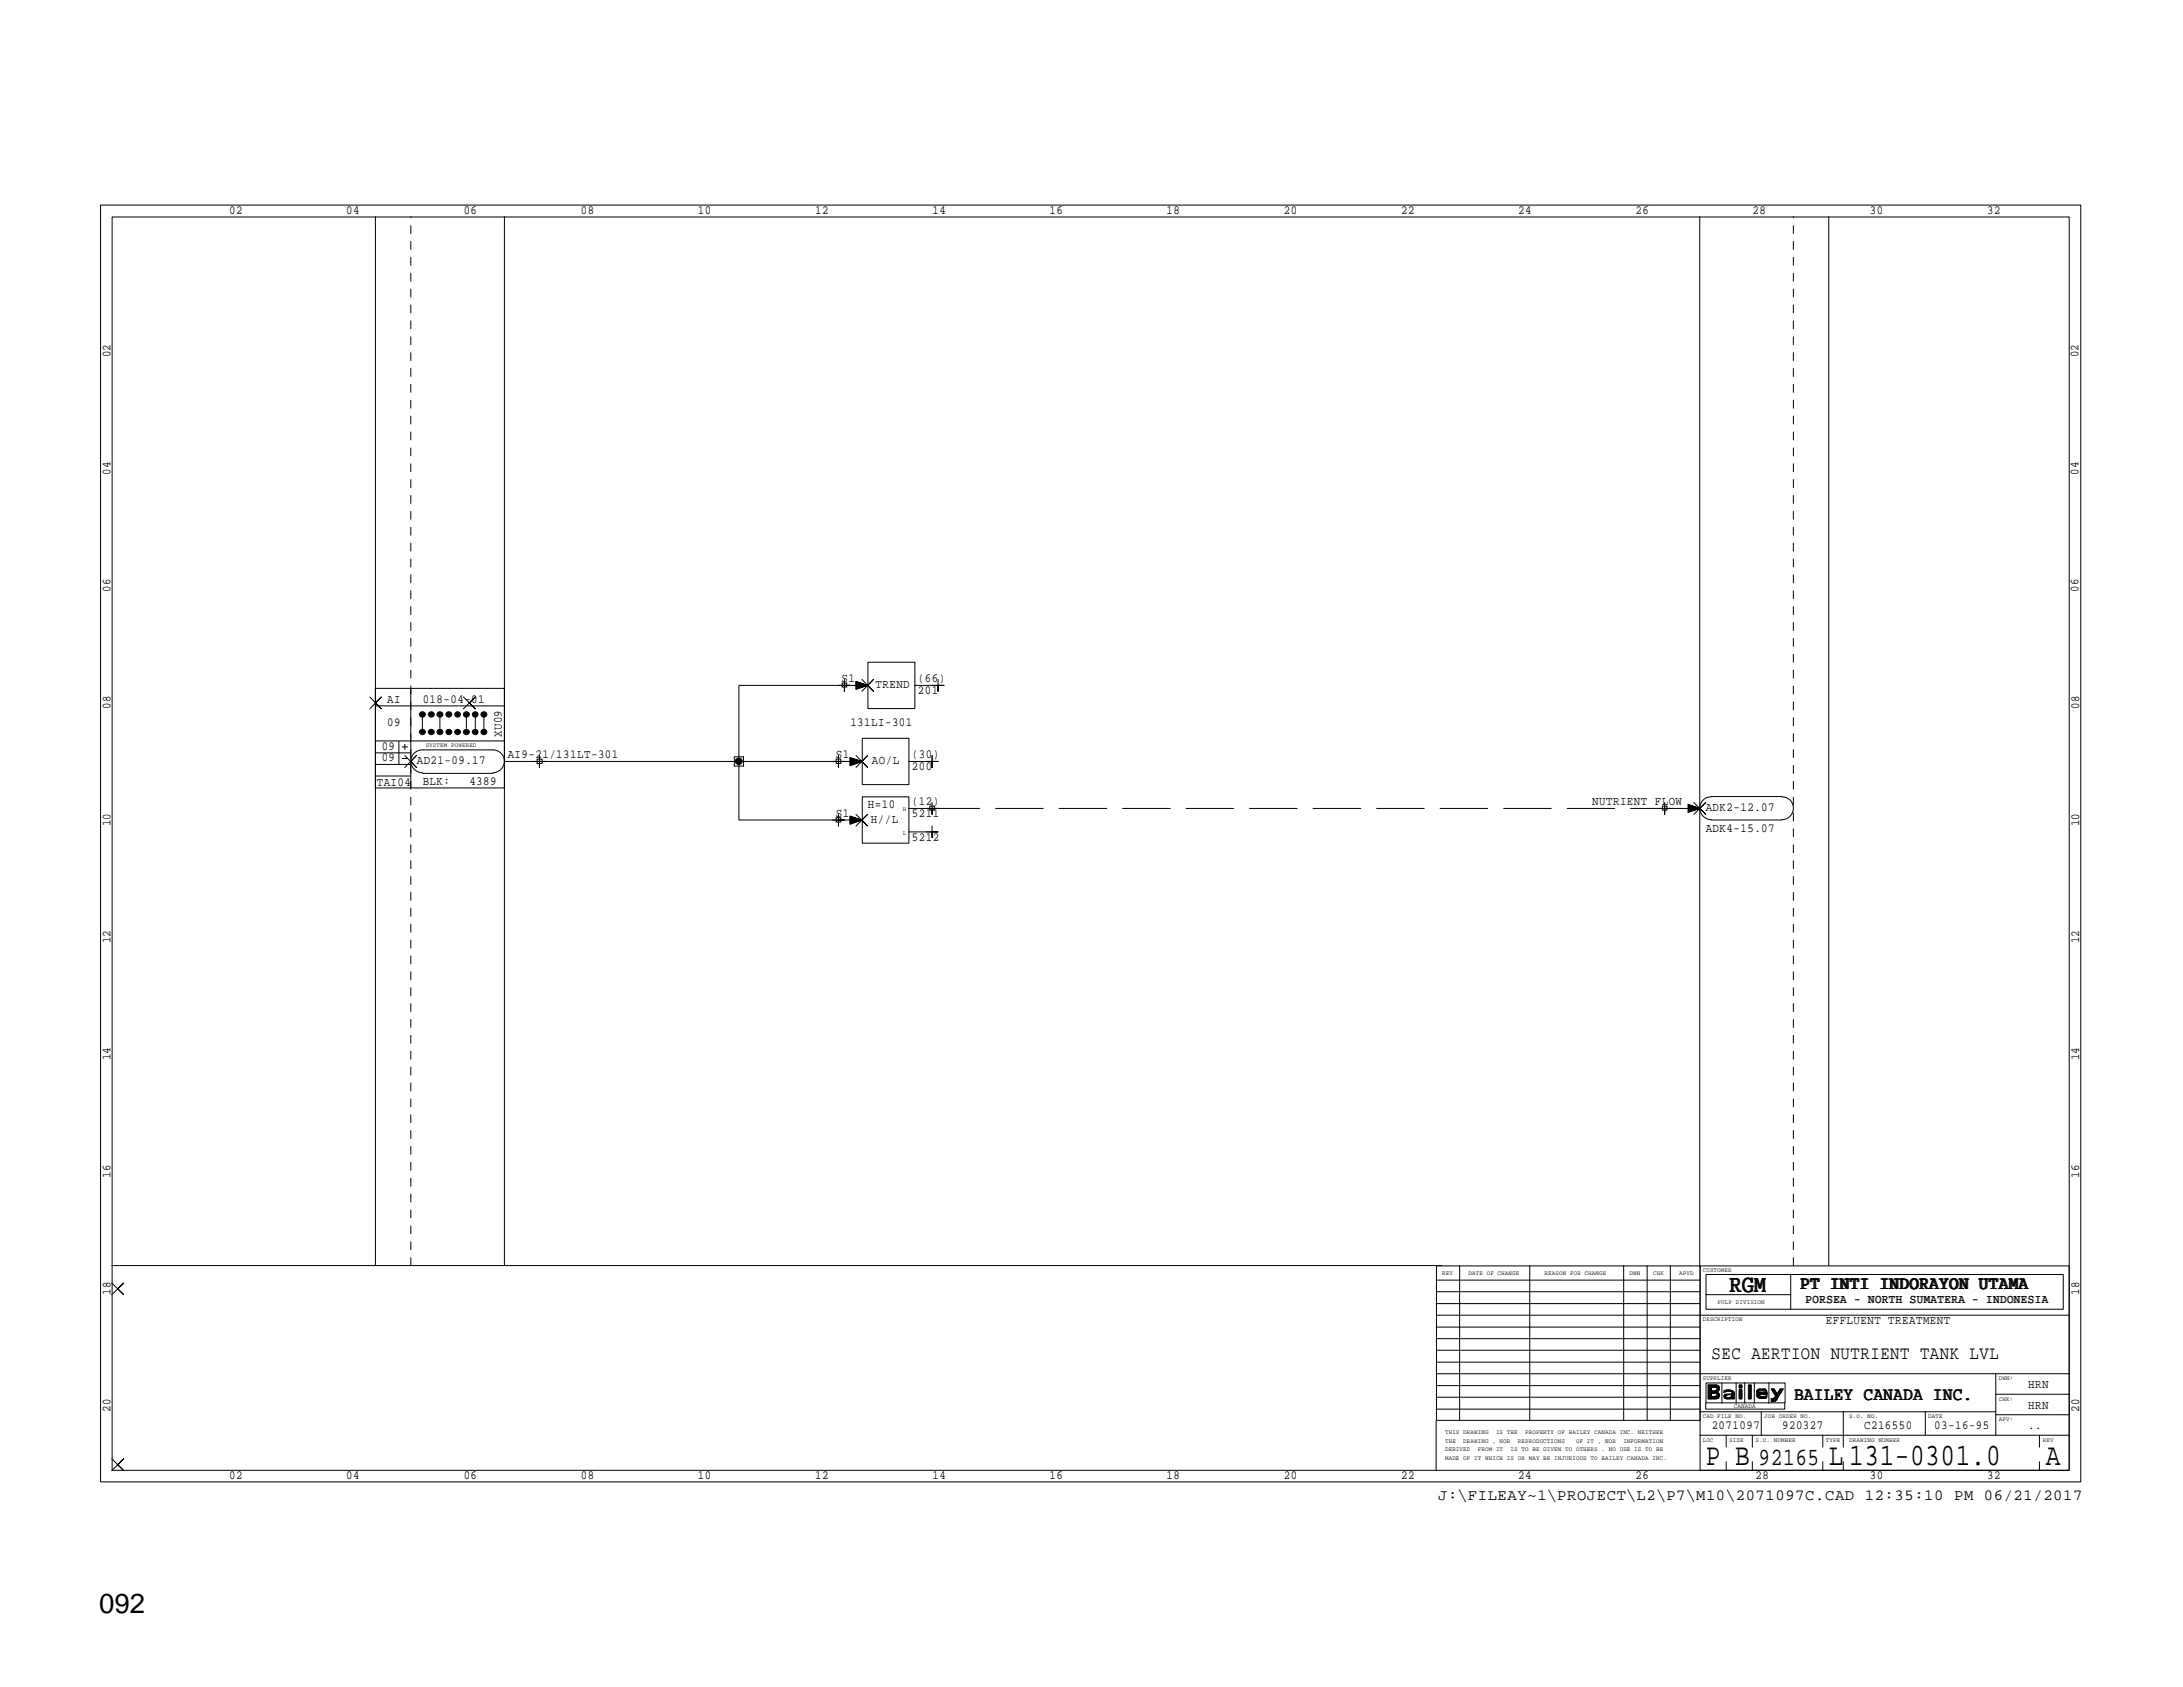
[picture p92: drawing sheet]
<svg xmlns="http://www.w3.org/2000/svg" width="279mm" height="216mm" viewBox="0 0 279 216" stroke-linecap="round" stroke-linejoin="round" font-family="sans-serif">
<defs><g id="words">
<g font-size="4">
<text x="218.3" y="187.5">P B</text>
<text x="234.1" y="187.5">L 131-0301.0</text>
<text x="261.8" y="187.5">A</text>
</g>
<text font-size="3.5" x="12.7" y="206.4">092</text>
<g font-size="3.2">
<text x="221.3" y="165.3">RGM</text>
<text x="225.1" y="187.5">92165</text>
</g>
<g font-size="2.4">
<text x="230.5" y="164.9">PT INTI INDORAYON UTAMA</text>
<text x="219.1" y="173.9">SEC AERTION NUTRIENT TANK LVL</text>
<text x="229.7" y="179.2">BAILEY CANADA INC.</text>
</g>
<text font-size="2" x="184.1" y="192">J:\FILEAY~1\PROJECT\L2\P7\M10\2071097C.CAD 12:35:10 PM 06/21/2017</text>
<g font-size="1.6">
<text x="29.3" y="27.3">02</text>
<text x="44.3" y="27.3">04</text>
<text x="59.4" y="27.3">06</text>
<text x="74.3" y="27.3">08</text>
<text x="89.3" y="27.3">10</text>
<text x="104.3" y="27.3">12</text>
<text x="119.3" y="27.3">14</text>
<text x="134.3" y="27.3">16</text>
<text x="149.3" y="27.3">18</text>
<text x="164.3" y="27.3">20</text>
<text x="179.3" y="27.3">22</text>
<text x="194.3" y="27.3">24</text>
<text x="209.3" y="27.3">26</text>
<text x="224.3" y="27.3">28</text>
<text x="239.3" y="27.3">30</text>
<text x="254.3" y="27.3">32</text>
<text x="14.1" y="45.7" transform="rotate(-90 14.1 45.7)">02</text>
<text x="266" y="45.7" transform="rotate(-90 266 45.7)">02</text>
<text x="14.1" y="60.7" transform="rotate(-90 14.1 60.7)">04</text>
<text x="266" y="60.7" transform="rotate(-90 266 60.7)">04</text>
<text x="14.1" y="75.7" transform="rotate(-90 14.1 75.7)">06</text>
<text x="266" y="75.7" transform="rotate(-90 266 75.7)">06</text>
<text x="49.6" y="90">AI</text>
<text x="54.1" y="90">018-04-01</text>
<text x="107.7" y="87.3">S1</text>
<text x="112.1" y="88.1">TREND</text>
<text x="117.5" y="88.8">201</text>
<text x="117.5" y="87.3">(66)</text>
<text x="14.1" y="90.7" transform="rotate(-90 14.1 90.7)">08</text>
<text x="48.9" y="95.9">09</text>
<text x="49.6" y="93">09</text>
<text x="64.2" y="94.3" transform="rotate(-90 64.2 94.3)">XU09</text>
<text x="108.8" y="93">131LI-301</text>
<text x="266.1" y="90.7" transform="rotate(-90 266.1 90.7)">08</text>
<text x="48.2" y="100.6">TAI04</text>
<text x="48.9" y="97.5">09</text>
<text x="53.3" y="97.8">AD21-09.17</text>
<text x="54.1" y="100.5">BLK:</text>
<text x="60.1" y="100.5">4389</text>
<text x="65" y="97.1">AI9-21/131LT-301</text>
<text x="107" y="97.1">S1</text>
<text x="111.6" y="97.8">AO/L</text>
<text x="116.7" y="98.6">200</text>
<text x="116.7" y="97.1">(30)</text>
<text x="14.1" y="105.7" transform="rotate(-90 14.1 105.7)">10</text>
<text x="107" y="104.6">S1</text>
<text x="111.1" y="103.5">H=10</text>
<text x="111.5" y="105.3">H//L</text>
<text x="116.7" y="104.6">5211</text>
<text x="116.7" y="107.6">5212</text>
<text x="116.7" y="103.1">(12)</text>
<text x="203.8" y="103.1">NUTRIENT FLOW</text>
<text x="218.3" y="103.8">ADK2-12.07</text>
<text x="218.3" y="106.4">ADK4-15.07</text>
<text x="266.1" y="105.7" transform="rotate(-90 266.1 105.7)">10</text>
<text x="14.1" y="120.7" transform="rotate(-90 14.1 120.7)">12</text>
<text x="266.1" y="120.7" transform="rotate(-90 266.1 120.7)">12</text>
<text x="14.1" y="135.7" transform="rotate(-90 14.1 135.7)">14</text>
<text x="266.1" y="135.7" transform="rotate(-90 266.1 135.7)">14</text>
<text x="14.1" y="150.7" transform="rotate(-90 14.1 150.7)">16</text>
<text x="266.1" y="150.7" transform="rotate(-90 266.1 150.7)">16</text>
<text x="14.1" y="165.7" transform="rotate(-90 14.1 165.7)">18</text>
<text x="231.1" y="166.8">PORSEA - NORTH SUMATERA - INDONESIA</text>
<text x="266.1" y="165.7" transform="rotate(-90 266.1 165.7)">18</text>
<text x="233.7" y="169.4">EFFLUENT TREATMENT</text>
<text x="259.6" y="177.7">HRN</text>
<text x="14.1" y="180.7" transform="rotate(-90 14.1 180.7)">20</text>
<text x="219.1" y="182.9">2071097</text>
<text x="228.1" y="182.9">920327</text>
<text x="238.6" y="182.9">C216550</text>
<text x="247.6" y="182.9">03-16-95</text>
<text x="259.6" y="180.3">HRN</text>
<text x="259.6" y="182.9">..</text>
<text x="266.1" y="180.7" transform="rotate(-90 266.1 180.7)">20</text>
<text x="29.3" y="189.3">02</text>
<text x="44.3" y="189.3">04</text>
<text x="59.4" y="189.3">06</text>
<text x="74.3" y="189.3">08</text>
<text x="89.3" y="189.3">10</text>
<text x="104.4" y="189.3">12</text>
<text x="119.3" y="189.3">14</text>
<text x="134.3" y="189.3">16</text>
<text x="149.3" y="189.3">18</text>
<text x="164.3" y="189.3">20</text>
<text x="179.3" y="189.3">22</text>
<text x="194.3" y="189.3">24</text>
<text x="209.3" y="189.3">26</text>
<text x="224.7" y="189.3">28</text>
<text x="239.3" y="189.3">30</text>
<text x="254.3" y="189.3">32</text>
</g>
<g font-size=".8">
<text x="54.5" y="95.6">SYSTEM POWERED</text>
<text x="115.6" y="106.8">L</text>
<text x="115.6" y="103.8">H</text>
<text x="184.6" y="163.1">REV</text>
<text x="188" y="163.1">DATE OF CHANGE</text>
<text x="197.7" y="163.1">REASON FOR CHANGE</text>
<text x="208.6" y="163.1">DWN</text>
<text x="211.6" y="163.1">CHK</text>
<text x="214.9" y="163.1">APVD</text>
<text x="217.9" y="162.7">CUSTOMER</text>
<text x="219.8" y="166.8">PULP DIVISION</text>
<text x="217.9" y="169.1">DESCRIPTION</text>
<text x="217.9" y="176.6">SUPPLIER</text>
<text x="255.8" y="179.2">CHK:</text>
<text x="255.8" y="176.6">DWN:</text>
<text x="185" y="185.8">DERIVED</text>
<text x="185" y="184.6">THE</text>
<text x="185" y="183.5">THIS DRAWING</text>
<text x="187.3" y="184.6">DRAWING , NOR</text>
<text x="189.1" y="185.8">FROM IT</text>
<text x="191.5" y="183.5">IS THE</text>
<text x="193.3" y="185.8">IS TO BE GIVEN TO OTHERS . NO USE IS TO BE</text>
<text x="194.3" y="184.6">REPRODUCTIONS</text>
<text x="195.2" y="183.5">PROPERTY OF BAILEY CANADA INC. NEITHER</text>
<text x="201.7" y="184.6">OF IT , NOR</text>
<text x="207.8" y="184.6">INFORMATION</text>
<text x="217.9" y="184.5">LOC</text>
<text x="217.9" y="181.5">CAD FILE NO.</text>
<text x="221.3" y="184.5">SIZE</text>
<text x="221.9" y="180.2">CANADA</text>
<text x="224.7" y="184.5">S.O. NUMBER</text>
<text x="225.8" y="181.5">JOB ORDER NO.</text>
<text x="233.7" y="184.5">TYPE</text>
<text x="236.7" y="184.5">DRAWING NUMBER</text>
<text x="236.7" y="181.5">S.O. NO.</text>
<text x="246.8" y="181.5">DATE</text>
<text x="255.8" y="181.9">APV:</text>
<text x="261.4" y="184.5">REV</text>
<text x="185" y="186.9">MADE OF IT WHICH IS OR MAY BE INJURIOUS TO BAILEY CANADA INC.</text>
</g>
</g></defs>
<g fill="none" stroke="#000" stroke-width=".13">
<path d="M12.9 26.2h253.4v163.5h-253.4zM14.4 27.8h250.4v160.4h-250.4zM48 27.7v134.3M64.6 27.7v134.3M217.5 27.7v134.3M234.1 27.7v134.3M47.3 89.2l1.5 1.5-.8-.7 .8-.8-1.5 1.5M48 88.1h16.6v12.7h-16.6zM48 94.8h16.6M48 90.3h16.6M48 96.4h4.6M48 97.8h4.6"/>
<path d="M48 99.3h4.6M51.1 94.8v3M51.4 97.1h.8M51.4 95.6h.8M51.8 96.7l1.5 1.5-.7-.7 .7-.8-1.5 1.5M51.8 95.2v.8M52.6 88.1v12.7M53.9 93.5h.3v.3h-.3zM53.9 91.3h.3v.3h-.3zM54 93.6h.2v.1h-.2zM54 91.3h.2v.1l-.2 .1zM54 93.6l.1 .1z"/>
<path d="M54 91.4h.1zM54.1 98.9a1.46 1.46 0 0 1-1.5-1.5 1.46 1.46 0 0 1 1.5-1.4h9a1.46 1.46 0 0 1 1.5 1.4 1.46 1.46 0 0 1-1.5 1.5M54.1 99h9M54.1 91.4v2.3M55 93.5h.4v.3h-.4l-.1-.1zM55 91.3h.4v.3h-.4l-.1-.2zM55.1 93.6h.2v.1h-.2zM55.1 91.3h.2v.2h-.2zM55.1 93.6l.2 .1zM55.1 91.4h.2zM56.1 93.5h.4l.1 .2-.3 .2-.2-.1zM56.1 91.3h.4l.1 .1-.3 .2h-.2z"/>
<path d="M56.2 93.6h.2l.1 .1h-.3zM56.2 91.3h.2l.1 .1-.3 .1zM56.3 93.6l.1 .1h-.1zM56.3 91.4h.1zM56.3 91.4v2.3M57.3 93.5h.3v.3h-.3zM57.3 91.3h.3v.3h-.3zM57.3 93.6h.2v.1h-.2zM57.3 91.3h.2v.2h-.2zM57.4 93.6l.1 .1zM57.4 91.4h.1zM58.4 93.5h.3l.1 .2-.3 .2-.1-.1-.1-.1z"/>
<path d="M58.4 91.3h.3l.1 .1-.3 .2h-.1l-.1-.2zM58.5 93.6h.2v.1h-.2zM58.5 91.3h.2v.1l-.2 .1zM58.5 93.6l.1 .1h-.1zM58.5 91.4h.1zM59.3 89.2l1.5 1.5-.7-.7 .7-.8-1.5 1.5M59.5 93.5h.3v.3h-.3zM59.5 91.3h.3v.3h-.3zM59.6 93.6h.2l.1 .1h-.3zM59.6 91.3h.2l.1 .1-.3 .1zM59.6 93.6l.2 .1zM59.6 91.4h.2z"/>
<path d="M59.7 91.4v2.3M60.7 93.5h.3v.3h-.3l-.1-.1zM60.7 91.3h.3v.3h-.3l-.1-.2zM60.7 93.6h.2v.1h-.2zM60.7 91.3h.2v.2h-.2zM60.8 93.6l.1 .1zM60.8 91.4h.1zM60.8 91.4v2.3M61.8 93.5h.3v.3h-.3zM61.8 91.3h.3v.3h-.3zM61.8 93.6h.3v.1h-.3zM61.8 91.3h.3v.1l-.3 .1z"/>
<path d="M61.9 93.6l.1 .1zM61.9 91.4h.1zM61.9 91.4v2.3M68.7 97.2h.7v.5h-.7zM69 96.7v1.5v-.7h.8h-1.5M94 96.9h1.2v1.1h-1.2zM107 97.2h.6v.5h-.6zM107.3 96.7v1.5v-.7h.8h-1.5M107.8 87.4h.6v.5h-.6zM108.1 87v1.5v-.8h.7h-1.5M108.8 97.8l1.5-.3-1.5 .4M108.8 97.7l1.5-.2-1.5 .2"/>
<path d="M108.8 97.5h1.5l-1.5 .1M108.8 97.4l1.5 .1h-45.7M108.8 97.2l1.5 .3-1.5-.2M108.8 97.1l1.5 .4-1.5-.3M108.8 97l1.5 .5-1.5 .5v-1.1l1.5 .6M109.6 87.6l1.4 .1h-16.4v17.2h15.7h-1.5M109.6 88.1l1.4-.4-1.4 .5M109.6 87.9l1.4-.2-1.4 .3M109.6 87.8l1.4-.1-1.4 .1M109.6 87.5l1.4 .2-1.4-.2M109.6 87.3l1.4 .4-1.4-.3M109.6 87.2l1.4 .5-1.4 .5v-1l1.4 .5"/>
<path d="M109.6 96.7l1.4 1.5-.7-.7 .7-.8-1.4 1.5M110.3 87l1.5 1.5-.8-.8 .8-.7-1.5 1.5M110.4 94.5h5.9v5.9h-5.9zM111.1 84.8h6v5.9h-6zM116.3 97.5h3M117.1 87.7h3M119.3 96.7v1.5v-.7h.8h-1.5M120.1 87v1.5v-.8h.7h-1.5M107 104.6h.6v.6h-.6zM107.3 104.2v1.5v-.8h.8h-1.5M108.8 105.3l1.5-.4-1.5 .5M108.8 105.2l1.5-.3-1.5 .3"/>
<path d="M108.8 105l1.5-.1-1.5 .2M108.8 104.7l1.5 .2-1.5-.1M108.8 104.6l1.5 .3-1.5-.3M108.8 104.5l1.5 .4-1.5 .6v-1.1l1.5 .5M109.6 104.2l1.4 1.5-.7-.8 .7-.7-1.4 1.5M110.4 102h5.9v5.9h-5.9zM116.3 103.5h3M116.3 106.5h3M119 103.2h.6v.5h-.6zM119.3 102.7v1.5v-.7h.8h-1.5M119.3 105.7v1.5v-.7h.8h-1.5M212.8 103.2h.6v.5h-.6z"/>
<path d="M213.1 102.7v1.5v-.7h.7h-1.5M216.1 103.8l1.5-.3-1.5 .4M216.1 103.7l1.5-.2-1.5 .3M216.1 103.5h1.5l-1.5 .1M216.1 103.4l1.5 .1h-1.5M216.1 103.3l1.5 .2-1.5-.2M216.1 103.1l1.5 .4-1.5-.3M216.1 103l1.5 .5-1.5 .5v-1l1.5 .5h-4.5M216.8 102.7l1.5 1.5-.7-.7 .7-.8-1.5 1.5M219 102a1.46 1.46 0 0 0-1.4 1.4 1.46 1.46 0 0 0 1.4 1.5M219 101.9h9M219 104.9h9"/>
<path d="M228 102a1.46 1.46 0 0 1 1.5 1.4 1.46 1.46 0 0 1-1.5 1.5M14.3 162h170.3M14.3 164.2l1.5 1.5-.7-.8 .7-.7-1.5 1.5M183.8 178.8h33.7M183.8 177.3h33.7M183.8 174.3h33.7M183.8 172.8h33.7M183.8 171.3h33.7M183.8 169.8h33.7M183.8 166.8h33.7M183.8 165.3h33.7M183.8 163.8h33.7"/>
<path d="M183.9 162h33.7v19.8h-33.7zM186.8 162v19.8M195.8 162v19.8M207.8 162v19.8M210.8 162v19.8M213.8 162v19.8M217.6 162h47.2v26.2h-47.2zM218.3 179.6v.7h10.1v-.7M218.3 165.7h10.9M218.4 177h10.1v2.5h-10.1zM218.4 163.1h45.7v4.5h-45.7zM218.7 177.2v1.8"/>
<path d="M218.8 177.2v1.8M218.9 177.2v1.8M219 177.2v1.8M219.1 177.2v.3M219.1 178v.3M219.1 178.7v.3M219.2 177.2v.3M219.2 178v.3M219.2 178.7v.3M219.3 177.2v.3M219.3 178v.3M219.3 178.7v.3"/>
<path d="M219.4 177.2v.3M219.4 178v.3M219.4 178.7v.3M219.5 177.2v.3M219.5 178v.3M219.5 178.7v.3M219.6 177.5h-.6v.5h.6v.3M219.6 178.3h-.6v.4h.6v.3M219.6 178.3l.2 .2-.1 .1h-.2M219.6 177.5l.2 .2-.1 .2h-.2M219.6 177.2v.3M219.7 178.1a.43 .43 0 0 1 .4 .5 .43 .43 0 0 1-.5 .4"/>
<path d="M219.7 177.2a.41 .41 0 0 1 .4 .5 .41 .41 0 0 1-.5 .4M219.7 177.2h-1.1v1.8h1.1v-.3M219.7 177.2v.3M219.7 178v.3M219.7 177.2v.4M219.7 177.9v.5M219.7 178.7v.3M219.8 177.3v.8M219.8 178.2v.8M219.9 177.3v.8M219.9 178.2v.8M220 177.4v.7"/>
<path d="M220 178.3v.7M220 177.5v.4M220 178.4v.4M220.4 177v2.6M220.7 178.9l.4 .1M220.7 178.5v.4M220.7 178.9l-.1-.2 .3-.3v.6M220.8 177.9v.2M220.8 178.4v.6M220.9 177.9v.2M220.9 177.8v.3M220.9 178.4v.2"/>
<path d="M221 177.8v.3M221 178.4v.2M221 178.9v.1M221 178.6l-.1 .1 .1 .1M221.1 177.8v.3M221.1 178.4v.2M221.1 178.9v.1M221.1 177.8v.2M221.1 178.4v.1M221.2 177.8v.3M221.2 178.4v.1M221.2 178.9v.1"/>
<path d="M221.3 179v-.1l.1 .1M221.3 177.8v.3M221.3 178.4v.1M221.4 177.8v.3M221.4 178.4v.1M221.4 178.8v.2M221.5 177.9v.2M221.5 178.4h.1M221.5 178.8v.2M221.6 179v-.3l-.7 .2v.1M221.6 179h-.5M221.6 177.9v.2"/>
<path d="M221.6 178.4v.1M221.7 178.5l-.2 .3M221.7 177.9v.2h-.5l-.6 .1 .1-.3v.2M221.7 178l.1 .1 .1 .1M221.7 178.3v.7M221.7 178.1l-.1 .2M221.7 177.9v1.1M221.8 178v1M221.9 178.1v.9M222 178.2v.8h-.4M222.2 177v2.6M222.6 177.2h.4v.4h-.4z"/>
<path d="M222.6 177.8h.4v1.2h-.4zM222.6 177.2v.4M222.6 177.8v1.2M222.7 177.2v.4M222.7 177.8v1.2M222.8 177.2v.4M222.8 177.8v1.2M222.9 177.2v.4M222.9 177.8v1.2M223.3 177v2.6M223.8 177.2h.4v1.8h-.4zM223.9 177.2v1.8"/>
<path d="M224 177.2v1.8M224.1 177.2v1.8M224.5 177v2.6M224.9 177.9v.8M225 177.8h.3v.1M225 177.8l-.2 .3v.5M225 177.8v1M225 177.8v1.1l-.2-.3M225.1 178.4a.6 .6 0 0 0 .6 .3v.3M225.1 178.9l.5 .1 .5-.1M225.1 178l-.1 .2M225.1 178.2h.8v.2"/>
<path d="M225.1 177.8v1.1M225.2 177.8v.2M225.2 178.2v.2M225.2 178.6v.4M225.3 178.1l.4-.1 .1 .1M225.3 177.8v.1M225.3 178.2v.2M225.3 178.7v.3M225.4 177.8v.1M225.4 178.2v.2M225.4 178.7v.3M225.5 177.8v.1"/>
<path d="M225.5 178.2v.2M225.5 178.7v.3M225.6 177.8v.1M225.6 178.2v.2M225.6 178.8v.2M225.6 178.7v.3M225.7 177.9v-.1h.3v.6M225.7 178.2v.2M225.8 177.8v.2M225.8 178.2v.2M225.8 178.7v.3M225.9 177.8v.3"/>
<path d="M225.9 178.7v.3M225.9 177.8v.6M226 177.9l.1 .2v.1M226 178.7v.2M226.1 177.9v.5M226.1 178.7v.2M226.1 178.6l-.5 .1M226.2 178.1v.3h-1.1M226.2 178.6l-.1 .3M226.4 177v2.6M226.7 179h.3v.4M226.7 179v.4h.3"/>
<path d="M226.7 179h.5M226.8 177.8v.1M226.8 179v.4M226.9 177.8v.2M226.9 179v.4M226.9 177.8v.3M227 178.9l.2-.2v.6M227 177.8v.4M227.1 177.8v.6M227.1 179v.4M227.1 177.8h-.4l.8 1.2M227.1 177.8l.4 .6"/>
<path d="M227.2 177.9v.5M227.2 178.9v.5M227.2 178v.6M227.3 178.1v1.1M227.5 178.4v.6M227.5 179l-.3 .3-.2 .1M227.5 178.3v.6M227.6 178.1v.6M227.7 178v.6M227.8 177.9v.6M227.8 177.8v.6M227.8 177.8h.4l-.8 1.3v-.9"/>
<path d="M227.8 177.8l-.3 .6M227.9 177.8v.4M228 177.8v.3M228 177.8v.2M228.1 177.8v.1M229.2 163.1v4.5M255.4 178.4h9.4M255.4 175.8v7.9M264.8 175.8h-81M264.8 168.3h-81M14.3 186.7l1.5 1.5-.7-.7 .7-.8-1.5 1.5M183.8 180.3h33.7"/>
<path d="M183.8 181.8v6.4M217.5 183.7h47.3M217.5 180.7h37.9M220.9 183.7v1.5M220.9 187.1v1.1M224.3 183.7v1.5M224.3 187.1v1.1M225.4 180.7v3M233.3 183.7v1.5M233.3 187.1v1.1M235.9 187.1v1.1M235.9 180.7v4.5"/>
<path d="M246.4 180.7v3M255.4 181.1h9.4M261 183.7v1.5M261 187.1v1.1"/>
<circle cx="54.1" cy="91.4" r=".29"/>
<circle cx="54.1" cy="93.7" r=".28"/>
<circle cx="54.1" cy="91.4" r=".36"/>
<circle cx="54.1" cy="93.7" r=".36"/>
<circle cx="55.2" cy="91.4" r=".29"/>
<circle cx="55.2" cy="93.7" r=".28"/>
<circle cx="55.2" cy="91.4" r=".36"/>
<circle cx="55.2" cy="93.7" r=".36"/>
<circle cx="56.3" cy="91.4" r=".29"/>
<circle cx="56.3" cy="93.7" r=".28"/>
<circle cx="56.3" cy="93.7" r=".36"/>
<circle cx="56.3" cy="91.4" r=".36"/>
<circle cx="57.5" cy="91.4" r=".29"/>
<circle cx="57.5" cy="93.7" r=".28"/>
<circle cx="57.5" cy="93.7" r=".36"/>
<circle cx="57.5" cy="91.4" r=".36"/>
<circle cx="58.6" cy="91.4" r=".35"/>
<circle cx="58.6" cy="93.7" r=".35"/>
<circle cx="58.6" cy="91.4" r=".3"/>
<circle cx="58.6" cy="93.7" r=".29"/>
<circle cx="59.7" cy="91.4" r=".29"/>
<circle cx="59.7" cy="93.7" r=".28"/>
<circle cx="59.7" cy="91.4" r=".36"/>
<circle cx="59.7" cy="93.7" r=".36"/>
<circle cx="60.8" cy="91.4" r=".35"/>
<circle cx="60.8" cy="93.7" r=".35"/>
<circle cx="60.8" cy="91.4" r=".29"/>
<circle cx="60.9" cy="93.7" r=".28"/>
<circle cx="61.9" cy="91.4" r=".29"/>
<circle cx="62" cy="93.7" r=".28"/>
<circle cx="62" cy="93.7" r=".36"/>
<circle cx="62" cy="91.4" r=".36"/>
<circle cx="94.6" cy="97.4" r=".42"/>
</g>
<circle cx="94.6" cy="97.4" r=".42" fill="#000"/>
<path d="M119.3 103.5h93.8" fill="none" stroke="#000" stroke-width=".13" stroke-dasharray="6.1 2"/>
<path d="M52.6 162v-134.3M229.5 162v-134.3" fill="none" stroke="#000" stroke-width=".13" stroke-dasharray="1 1 1 1 1 1 1 1"/>
<use href="#words"/>
</svg>
